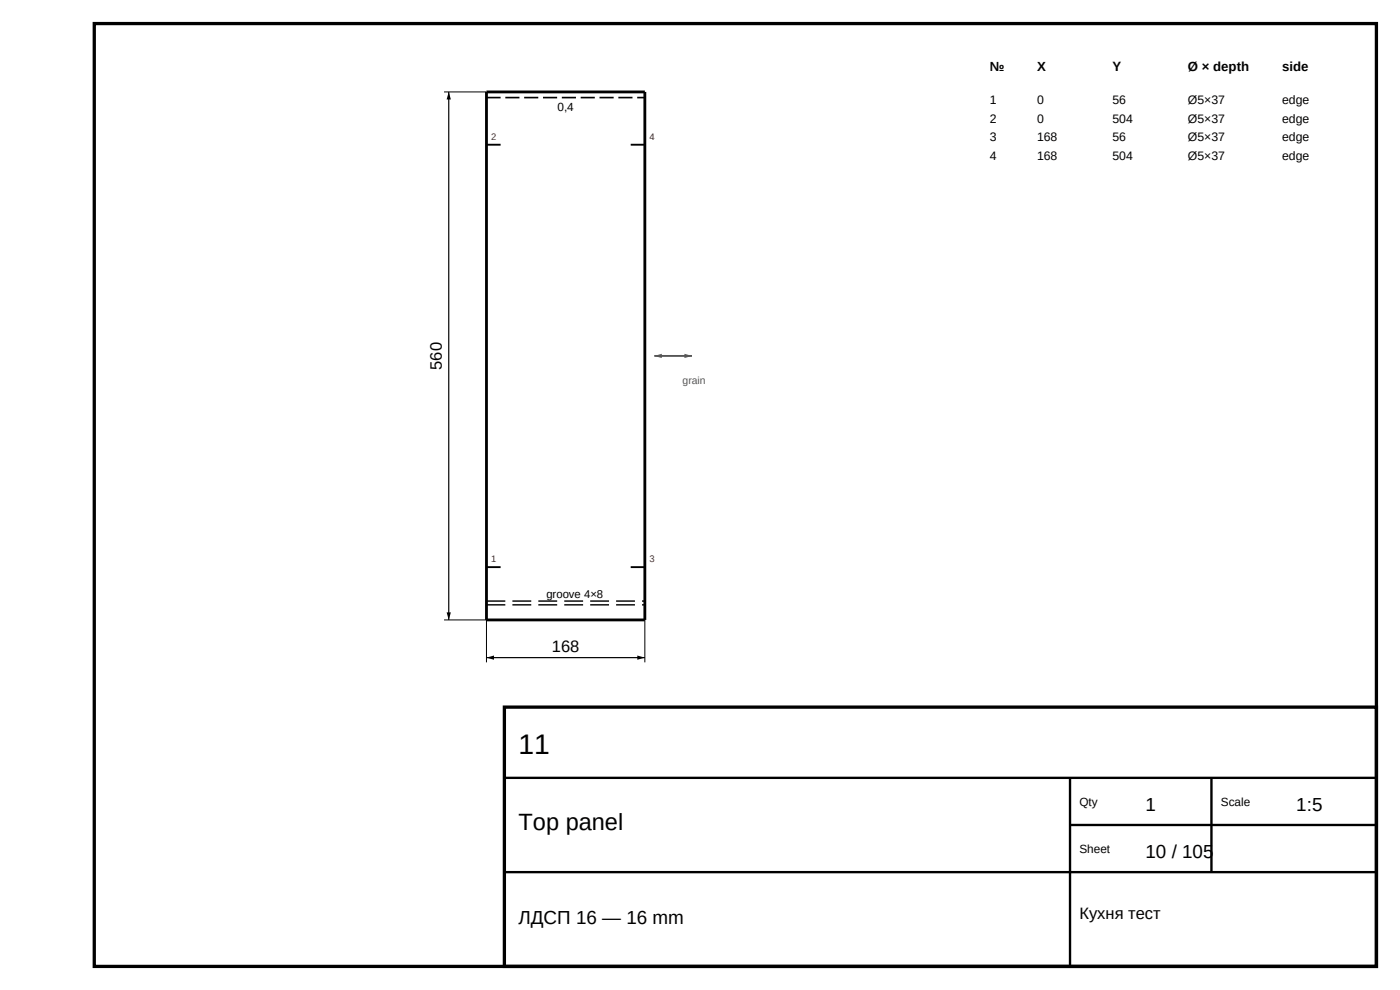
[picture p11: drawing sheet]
<svg xmlns="http://www.w3.org/2000/svg" width="297mm" height="210mm" viewBox="0 0 297 210" stroke-linecap="round" stroke-linejoin="round" font-family="sans-serif">
<defs><g id="words">
<text font-size="6" x="110" y="160">11</text>
<text font-size="5" x="110" y="176">Top panel</text>
<g font-size="4">
<text x="243" y="172">1</text>
<text x="275" y="172">1:5</text>
<text x="243" y="182">10 / 105</text>
<text x="110" y="196">ЛДСП 16 — 16 mm</text>
</g>
<g font-size="3.5">
<text x="93.7" y="78.4" transform="rotate(-90 93.7 78.4)">560</text>
<text x="117.1" y="138.3">168</text>
<text x="229" y="195">Кухня тест</text>
</g>
<g font-size="2.8">
<text x="210" y="15">№</text>
<text x="220" y="15">X</text>
<text x="236" y="15">Y</text>
<text x="252" y="15">Ø × depth</text>
<text x="272" y="15">side</text>
</g>
<g font-size="2.6">
<text x="210" y="22">1</text>
<text x="220" y="22">0</text>
<text x="236" y="22">56</text>
<text x="252" y="22">Ø5×37</text>
<text x="272" y="22">edge</text>
<text x="210" y="26">2</text>
<text x="220" y="26">0</text>
<text x="236" y="26">504</text>
<text x="252" y="26">Ø5×37</text>
<text x="272" y="26">edge</text>
<text x="210" y="30">3</text>
<text x="210" y="34">4</text>
<text x="220" y="30">168</text>
<text x="220" y="34">168</text>
<text x="236" y="30">56</text>
<text x="236" y="34">504</text>
<text x="252" y="30">Ø5×37</text>
<text x="252" y="34">Ø5×37</text>
<text x="272" y="30">edge</text>
<text x="272" y="34">edge</text>
</g>
<g font-size="2.5">
<text x="118.3" y="23.5">0,4</text>
<text x="229" y="171">Qty</text>
<text x="259" y="171">Scale</text>
<text x="229" y="181">Sheet</text>
</g>
<text font-size="2.4" x="115.9" y="126.9">groove 4×8</text>
<text font-size="2.2" fill="#555" x="144.8" y="81.5">grain</text>
<g font-size="2" fill="#a00">
<text x="104.2" y="29.7">2</text>
<text x="137.8" y="29.7">4</text>
<text x="104.2" y="119.3">1</text>
<text x="137.8" y="119.3">3</text>
</g>
</g></defs>
<path d="M20 5h272v200h-272zM107 150h185v55h-185z" fill="none" stroke="#000" stroke-width=".7" stroke-linecap="butt"/>
<path d="M107 165h185M227 165v40M227 175h65M257 165v20M107 185h185" fill="none" stroke="#000" stroke-width=".5"/>
<path d="M103.2 19.5h33.6v112h-33.6z" fill="none" stroke="#000" stroke-width=".6"/>
<path d="M103.2 20.7h33.6" fill="none" stroke="#000" stroke-width=".35" stroke-dasharray="3 1" stroke-linecap="butt"/>
<path d="M103.2 128.3h33.6M103.2 127.5h33.6" fill="none" stroke="#000" stroke-width=".3" stroke-dasharray="4 1.5" stroke-linecap="butt"/>
<path d="M94.2 19.5h9M94.2 131.5h9v9M136.8 131.5v9" fill="none" stroke="#000" stroke-width=".21"/>
<path d="M95.2 19.5v112M103.2 139.5h33.6" fill="none" stroke="#000" stroke-width=".25"/>
<path d="M95.2 19.5l.4 1.6h-.9zM94.7 129.9h.9l-.4 1.6zM103.2 139.5l1.6-.4v.9zM135.2 139.1l1.6 .4-1.6 .5z" fill="#000"/>
<path d="M138.8 75.5h8" fill="none" stroke="#555" stroke-width=".4"/>
<g fill="#555">
<path d="M138.8 75.5l1.6-.5v.9z"/>
<path d="M145.2 75l1.6 .5-1.6 .4z"/>
</g>
<path d="M103.2 30.7h3M133.8 30.7h3M103.2 120.3h3M133.8 120.3h3" fill="none" stroke="#000" stroke-width=".4"/>
<use href="#words"/>
</svg>
